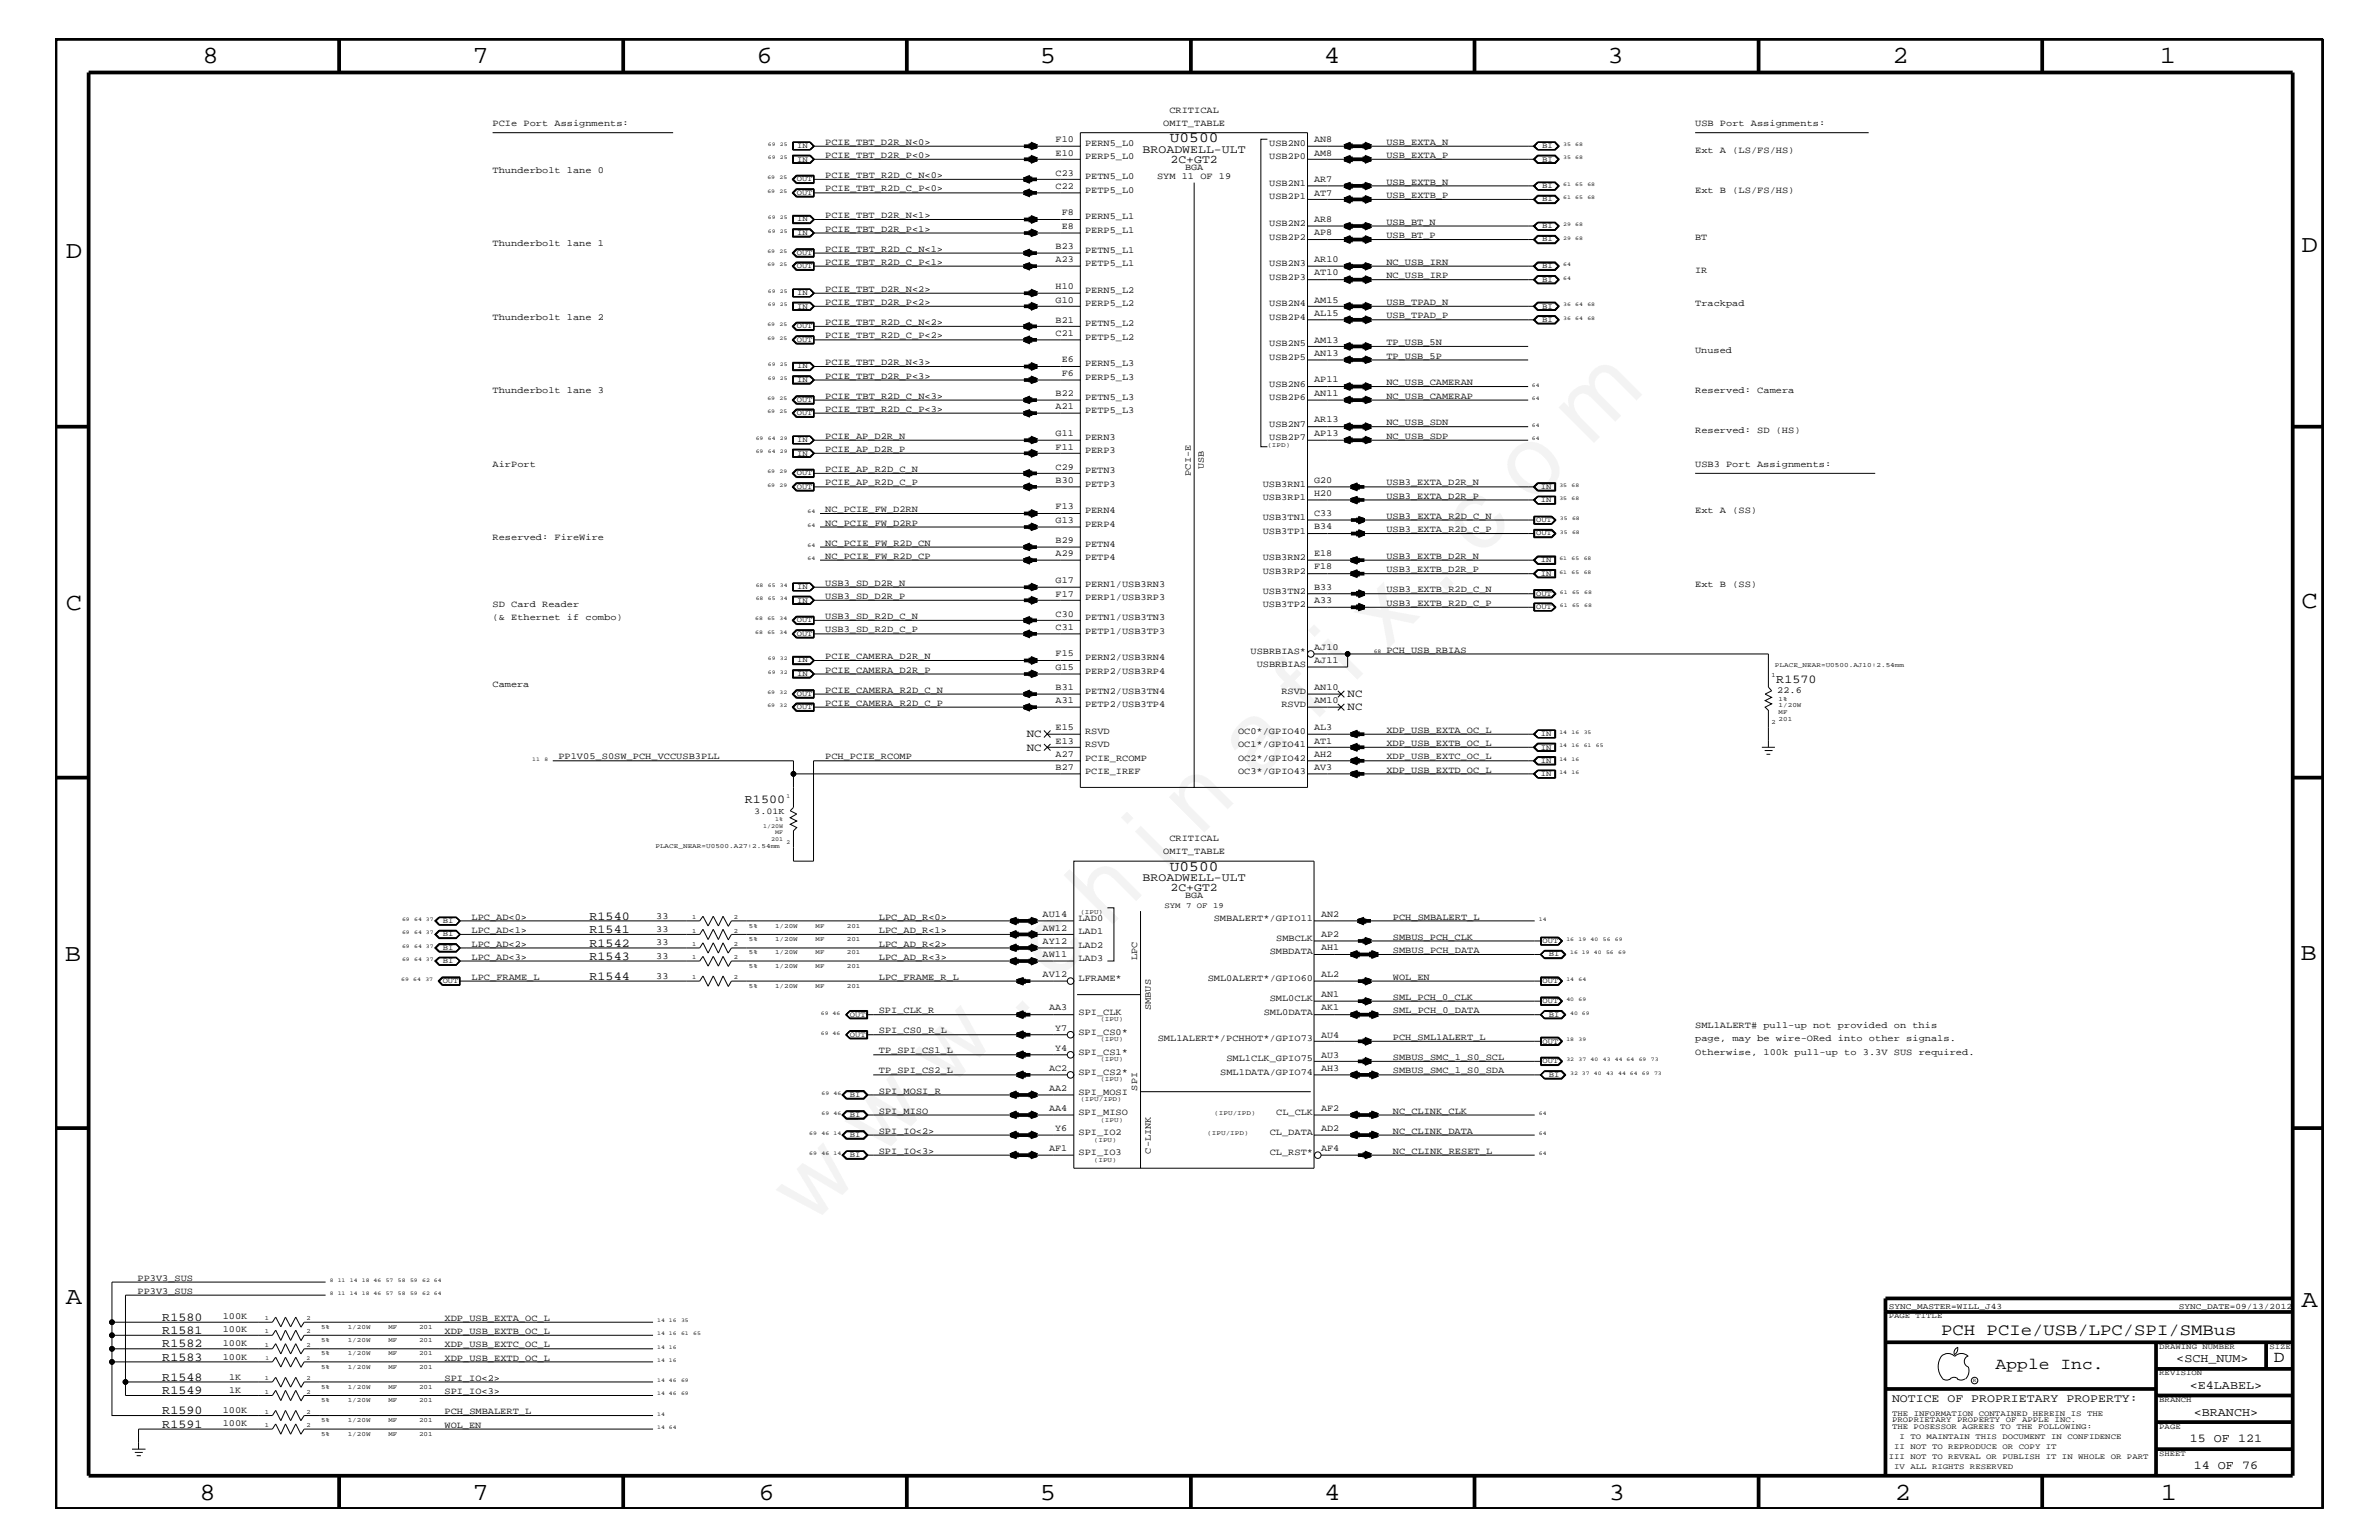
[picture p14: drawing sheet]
<svg xmlns="http://www.w3.org/2000/svg" width="432mm" height="279mm" viewBox="0 0 432 279" stroke-linecap="round" stroke-linejoin="round" font-family="sans-serif">
<defs><g id="words">
<text font-size="17.6" x="147.1" y="222.6" transform="rotate(-45 147.1 222.6)">w w w . c h i n a f i x . c o m</text>
<g font-size="4.5">
<text x="36.7" y="11.5">8</text>
<text x="85.8" y="11.5">7</text>
<text x="137.3" y="11.5">6</text>
<text x="188.7" y="11.5">5</text>
<text x="240.3" y="11.5">4</text>
<text x="291.8" y="11.5">3</text>
<text x="343.5" y="11.5">2</text>
<text x="392" y="11.5">1</text>
<text x="11.9" y="46.8">D</text>
<text x="417.7" y="45.7">D</text>
<text x="11.9" y="110.6">C</text>
<text x="417.7" y="110.3">C</text>
<text x="11.8" y="174.3">B</text>
<text x="417.6" y="174.2">B</text>
<text x="11.9" y="236.7">A</text>
<text x="417.7" y="237.1">A</text>
<text x="36.2" y="272.1">8</text>
<text x="85.8" y="272.1">7</text>
<text x="137.7" y="272.1">6</text>
<text x="188.7" y="272.1">5</text>
<text x="240.4" y="272.1">4</text>
<text x="292" y="272.1">3</text>
<text x="343.9" y="272.1">2</text>
<text x="392.2" y="272.1">1</text>
</g>
<g font-size="3">
<text x="352.3" y="242.3">PCH PCIe/USB/LPC/SPI/SMBus</text>
<text x="362.2" y="248.4">Apple Inc.</text>
<text x="412.7" y="247.1">D</text>
</g>
<g font-size="2.6">
<text x="212.3" y="25.9">U0500</text>
<text x="212.3" y="158">U0500</text>
</g>
<g font-size="2.2">
<text x="322.4" y="124">R1570</text>
<text x="135.2" y="145.7">R1500</text>
<text x="107" y="166.9">R1540</text>
<text x="107" y="171.7">R1542</text>
<text x="107" y="169.3">R1541</text>
<text x="107" y="174.2">R1543</text>
<text x="107" y="177.7">R1544</text>
<text x="29.5" y="239.6">R1580</text>
<text x="29.5" y="242">R1581</text>
<text x="29.5" y="244.5">R1582</text>
<text x="29.5" y="250.6">R1548</text>
<text x="29.5" y="246.9">R1583</text>
<text x="395" y="247.1">&lt;SCH_NUM&gt;</text>
<text x="397.5" y="252">&lt;E4LABEL&gt;</text>
<text x="29.5" y="252.9">R1549</text>
<text x="29.5" y="256.6">R1590</text>
<text x="398.2" y="256.8">&lt;BRANCH&gt;</text>
<text x="29.5" y="259">R1591</text>
<text x="397.5" y="261.6">15 OF 121</text>
<text x="398.2" y="266.6">14 OF 76</text>
</g>
<g font-size="2.1">
<text x="207.4" y="27.7">BROADWELL-ULT</text>
<text x="212.5" y="29.5">2C+GT2</text>
<text x="207.4" y="159.9">BROADWELL-ULT</text>
<text x="212.5" y="161.7">2C+GT2</text>
<text x="343.4" y="254.4">NOTICE OF PROPRIETARY PROPERTY:</text>
</g>
<g font-size="2">
<text x="244.6" y="126.5">NC</text>
<text x="244.6" y="128.9">NC</text>
<text x="186.4" y="133.8">NC</text>
<text x="186.4" y="136.2">NC</text>
</g>
<g font-size="1.7">
<text x="89.4" y="22.9">PCIe Port Assignments:</text>
<text x="211.1" y="22.9">OMIT_TABLE</text>
<text x="212.3" y="20.4">CRITICAL</text>
<text x="307.7" y="22.9">USB Port Assignments:</text>
<text x="149.8" y="26.3">PCIE_TBT_D2R_N&lt;0&gt;</text>
<text x="149.8" y="28.6">PCIE_TBT_D2R_P&lt;0&gt;</text>
<text x="191.6" y="28.2">E10</text>
<text x="191.6" y="25.8">F10</text>
<text x="196.9" y="28.9">PERP5_L0</text>
<text x="196.9" y="26.5">PERN5_L0</text>
<text x="230.4" y="26.5">USB2N0</text>
<text x="230.4" y="28.9">USB2P0</text>
<text x="238.5" y="28.2">AM8</text>
<text x="238.5" y="25.8">AN8</text>
<text x="251.6" y="28.6">USB_EXTA_P</text>
<text x="251.6" y="26.3">USB_EXTA_N</text>
<text x="307.7" y="27.7">Ext A (LS/FS/HS)</text>
<text x="89.4" y="31.4">Thunderbolt lane 0</text>
<text x="149.8" y="32.3">PCIE_TBT_R2D_C_N&lt;0&gt;</text>
<text x="149.8" y="34.7">PCIE_TBT_R2D_C_P&lt;0&gt;</text>
<text x="191.6" y="34.2">C22</text>
<text x="191.6" y="31.9">C23</text>
<text x="196.9" y="35">PETP5_L0</text>
<text x="196.9" y="32.5">PETN5_L0</text>
<text x="210" y="32.5">SYM 11 OF 19</text>
<text x="215.1" y="30.8">BGA</text>
<text x="230.4" y="33.7">USB2N1</text>
<text x="238.5" y="35.5">AT7</text>
<text x="238.5" y="33">AR7</text>
<text x="251.6" y="35.9">USB_EXTB_P</text>
<text x="251.6" y="33.6">USB_EXTB_N</text>
<text x="307.7" y="35">Ext B (LS/FS/HS)</text>
<text x="149.8" y="39.6">PCIE_TBT_D2R_N&lt;1&gt;</text>
<text x="192.7" y="41.5">E8</text>
<text x="192.7" y="39.1">F8</text>
<text x="196.9" y="39.8">PERN5_L1</text>
<text x="230.4" y="36.2">USB2P1</text>
<text x="230.4" y="41">USB2N2</text>
<text x="238.5" y="40.3">AR8</text>
<text x="251.6" y="40.8">USB_BT_N</text>
<text x="89.4" y="44.6">Thunderbolt lane 1</text>
<text x="149.8" y="42">PCIE_TBT_D2R_P&lt;1&gt;</text>
<text x="149.8" y="45.7">PCIE_TBT_R2D_C_N&lt;1&gt;</text>
<text x="191.6" y="47.6">A23</text>
<text x="191.6" y="45.2">B23</text>
<text x="196.9" y="45.9">PETN5_L1</text>
<text x="196.9" y="42.3">PERP5_L1</text>
<text x="230.4" y="43.5">USB2P2</text>
<text x="238.5" y="42.7">AP8</text>
<text x="238.5" y="47.6">AR10</text>
<text x="251.6" y="43.2">USB_BT_P</text>
<text x="307.7" y="43.5">BT</text>
<text x="149.8" y="48">PCIE_TBT_R2D_C_P&lt;1&gt;</text>
<text x="149.8" y="52.9">PCIE_TBT_D2R_N&lt;2&gt;</text>
<text x="191.6" y="52.4">H10</text>
<text x="196.9" y="53.2">PERN5_L2</text>
<text x="196.9" y="48.3">PETP5_L1</text>
<text x="230.4" y="48.3">USB2N3</text>
<text x="230.4" y="50.7">USB2P3</text>
<text x="238.5" y="50">AT10</text>
<text x="251.6" y="50.5">NC_USB_IRP</text>
<text x="251.6" y="48">NC_USB_IRN</text>
<text x="307.7" y="49.6">IR</text>
<text x="89.4" y="58">Thunderbolt lane 2</text>
<text x="149.8" y="55.3">PCIE_TBT_D2R_P&lt;2&gt;</text>
<text x="149.8" y="59">PCIE_TBT_R2D_C_N&lt;2&gt;</text>
<text x="191.6" y="58.5">B21</text>
<text x="191.6" y="54.9">G10</text>
<text x="196.9" y="59.2">PETN5_L2</text>
<text x="196.9" y="55.6">PERP5_L2</text>
<text x="230.4" y="55.6">USB2N4</text>
<text x="230.4" y="58">USB2P4</text>
<text x="238.5" y="57.3">AL15</text>
<text x="238.5" y="54.9">AM15</text>
<text x="251.6" y="57.8">USB_TPAD_P</text>
<text x="251.6" y="55.3">USB_TPAD_N</text>
<text x="307.7" y="55.6">Trackpad</text>
<text x="149.8" y="61.4">PCIE_TBT_R2D_C_P&lt;2&gt;</text>
<text x="191.6" y="60.9">C21</text>
<text x="192.7" y="65.7">E6</text>
<text x="196.9" y="61.7">PETP5_L2</text>
<text x="230.4" y="62.9">USB2N5</text>
<text x="230.4" y="65.3">USB2P5</text>
<text x="238.5" y="64.5">AN13</text>
<text x="238.5" y="62.2">AM13</text>
<text x="251.6" y="65.1">TP_USB_5P</text>
<text x="251.6" y="62.6">TP_USB_5N</text>
<text x="307.7" y="64">Unused</text>
<text x="89.4" y="71.3">Thunderbolt lane 3</text>
<text x="149.8" y="66.2">PCIE_TBT_D2R_N&lt;3&gt;</text>
<text x="149.8" y="68.7">PCIE_TBT_D2R_P&lt;3&gt;</text>
<text x="191.6" y="71.8">B22</text>
<text x="192.7" y="68.2">F6</text>
<text x="196.9" y="68.9">PERP5_L3</text>
<text x="196.9" y="66.5">PERN5_L3</text>
<text x="230.4" y="70.1">USB2N6</text>
<text x="238.5" y="71.8">AN11</text>
<text x="238.5" y="69.4">AP11</text>
<text x="251.6" y="69.9">NC_USB_CAMERAN</text>
<text x="307.7" y="71.3">Reserved: Camera</text>
<text x="149.8" y="72.3">PCIE_TBT_R2D_C_N&lt;3&gt;</text>
<text x="149.8" y="74.7">PCIE_TBT_R2D_C_P&lt;3&gt;</text>
<text x="191.6" y="74.3">A21</text>
<text x="196.9" y="75">PETP5_L3</text>
<text x="196.9" y="72.6">PETN5_L3</text>
<text x="230.4" y="77.4">USB2N7</text>
<text x="230.4" y="72.6">USB2P6</text>
<text x="238.5" y="76.7">AR13</text>
<text x="251.6" y="72.3">NC_USB_CAMERAP</text>
<text x="251.6" y="77.2">NC_USB_SDN</text>
<text x="149.8" y="79.6">PCIE_AP_D2R_N</text>
<text x="149.8" y="82">PCIE_AP_D2R_P</text>
<text x="191.6" y="81.6">F11</text>
<text x="191.6" y="79.1">G11</text>
<text x="196.9" y="82.2">PERP3</text>
<text x="196.9" y="79.9">PERN3</text>
<text x="230.4" y="79.9">USB2P7</text>
<text x="238.5" y="79.1">AP13</text>
<text x="251.6" y="79.6">NC_USB_SDP</text>
<text x="307.7" y="78.6">Reserved: SD (HS)</text>
<text x="89.4" y="84.7">AirPort</text>
<text x="149.8" y="85.6">PCIE_AP_R2D_C_N</text>
<text x="149.8" y="88.1">PCIE_AP_R2D_C_P</text>
<text x="191.6" y="87.6">B30</text>
<text x="191.6" y="85.2">C29</text>
<text x="196.9" y="88.3">PETP3</text>
<text x="196.9" y="85.9">PETN3</text>
<text x="216.2" y="86.3" transform="rotate(-90 216.2 86.3)">PCI-E</text>
<text x="218.5" y="85.2" transform="rotate(-90 218.5 85.2)">USB</text>
<text x="229.2" y="88.3">USB3RN1</text>
<text x="238.5" y="87.6">G20</text>
<text x="251.6" y="88.1">USB3_EXTA_D2R_N</text>
<text x="307.7" y="84.7">USB3 Port Assignments:</text>
<text x="149.8" y="92.9">NC_PCIE_FW_D2RN</text>
<text x="149.8" y="95.4">NC_PCIE_FW_D2RP</text>
<text x="191.6" y="94.9">G13</text>
<text x="191.6" y="92.4">F13</text>
<text x="196.9" y="95.6">PERP4</text>
<text x="196.9" y="93.2">PERN4</text>
<text x="229.2" y="90.7">USB3RP1</text>
<text x="229.2" y="94.3">USB3TN1</text>
<text x="238.5" y="93.7">C33</text>
<text x="238.5" y="90">H20</text>
<text x="251.6" y="94.2">USB3_EXTA_R2D_C_N</text>
<text x="251.6" y="90.5">USB3_EXTA_D2R_P</text>
<text x="307.7" y="93.2">Ext A (SS)</text>
<text x="89.4" y="98">Reserved: FireWire</text>
<text x="149.8" y="99">NC_PCIE_FW_R2D_CN</text>
<text x="149.8" y="101.4">NC_PCIE_FW_R2D_CP</text>
<text x="191.6" y="101">A29</text>
<text x="191.6" y="98.5">B29</text>
<text x="196.9" y="101.6">PETP4</text>
<text x="196.9" y="99.3">PETN4</text>
<text x="229.2" y="101.6">USB3RN2</text>
<text x="229.2" y="96.8">USB3TP1</text>
<text x="238.5" y="96">B34</text>
<text x="238.5" y="101">E18</text>
<text x="251.6" y="96.5">USB3_EXTA_R2D_C_P</text>
<text x="251.6" y="101.4">USB3_EXTB_D2R_N</text>
<text x="149.8" y="106.3">USB3_SD_D2R_N</text>
<text x="191.6" y="105.8">G17</text>
<text x="196.9" y="106.5">PERN1/USB3RN3</text>
<text x="229.2" y="104.1">USB3RP2</text>
<text x="229.2" y="107.7">USB3TN2</text>
<text x="238.5" y="107">B33</text>
<text x="238.5" y="103.3">F18</text>
<text x="251.6" y="107.5">USB3_EXTB_R2D_C_N</text>
<text x="251.6" y="103.8">USB3_EXTB_D2R_P</text>
<text x="307.7" y="106.5">Ext B (SS)</text>
<text x="89.4" y="110.2">SD Card Reader</text>
<text x="89.4" y="112.6">(&amp; Ethernet if combo)</text>
<text x="149.8" y="112.3">USB3_SD_R2D_C_N</text>
<text x="149.8" y="108.7">USB3_SD_D2R_P</text>
<text x="191.6" y="111.9">C30</text>
<text x="191.6" y="108.2">F17</text>
<text x="196.9" y="108.9">PERP1/USB3RP3</text>
<text x="196.9" y="112.6">PETN1/USB3TN3</text>
<text x="229.2" y="110.2">USB3TP2</text>
<text x="238.5" y="109.4">A33</text>
<text x="251.6" y="109.9">USB3_EXTB_R2D_C_P</text>
<text x="149.8" y="114.8">USB3_SD_R2D_C_P</text>
<text x="149.8" y="119.6">PCIE_CAMERA_D2R_N</text>
<text x="191.6" y="114.2">C31</text>
<text x="191.6" y="119.1">F15</text>
<text x="196.9" y="119.8">PERN2/USB3RN4</text>
<text x="196.9" y="115">PETP1/USB3TP3</text>
<text x="227" y="118.6">USBRBIAS*</text>
<text x="238.5" y="117.9">AJ10</text>
<text x="251.6" y="118.4">PCH_USB_RBIAS</text>
<text x="89.4" y="124.7">Camera</text>
<text x="149.8" y="125.7">PCIE_CAMERA_R2D_C_N</text>
<text x="149.8" y="122">PCIE_CAMERA_D2R_P</text>
<text x="191.6" y="125.2">B31</text>
<text x="191.6" y="121.5">G15</text>
<text x="196.9" y="122.3">PERP2/USB3RP4</text>
<text x="196.9" y="125.9">PETN2/USB3TN4</text>
<text x="228.1" y="121">USBRBIAS</text>
<text x="232.6" y="125.9">RSVD</text>
<text x="238.5" y="120.3">AJ11</text>
<text x="238.5" y="125.2">AN10</text>
<text x="322.6" y="125.8">22.6</text>
<text x="149.8" y="128">PCIE_CAMERA_R2D_C_P</text>
<text x="191.6" y="127.6">A31</text>
<text x="196.9" y="128.3">PETP2/USB3TP4</text>
<text x="232.6" y="128.3">RSVD</text>
<text x="238.5" y="127.6">AM10</text>
<text x="101.3" y="137.8">PP1V05_S0SW_PCH_VCCUSB3PLL</text>
<text x="149.8" y="137.8">PCH_PCIE_RCOMP</text>
<text x="191.6" y="137.3">A27</text>
<text x="191.6" y="132.4">E15</text>
<text x="191.6" y="134.9">E13</text>
<text x="196.9" y="135.6">RSVD</text>
<text x="196.9" y="133.2">RSVD</text>
<text x="224.7" y="135.6">OC1*/GPIO41</text>
<text x="224.7" y="133.2">OC0*/GPIO40</text>
<text x="238.5" y="137.3">AH2</text>
<text x="238.5" y="134.9">AT1</text>
<text x="238.5" y="132.4">AL3</text>
<text x="251.6" y="137.8">XDP_USB_EXTC_OC_L</text>
<text x="251.6" y="133">XDP_USB_EXTA_OC_L</text>
<text x="251.6" y="135.3">XDP_USB_EXTB_OC_L</text>
<text x="191.6" y="139.7">B27</text>
<text x="196.9" y="138">PCIE_RCOMP</text>
<text x="196.9" y="140.4">PCIE_IREF</text>
<text x="224.7" y="138">OC2*/GPIO42</text>
<text x="224.7" y="140.4">OC3*/GPIO43</text>
<text x="238.5" y="139.7">AV3</text>
<text x="251.6" y="140.2">XDP_USB_EXTD_OC_L</text>
<text x="211.1" y="155">OMIT_TABLE</text>
<text x="212.3" y="152.6">CRITICAL</text>
<text x="85.6" y="166.9">LPC_AD&lt;0&gt;</text>
<text x="119.1" y="166.7">33</text>
<text x="159.5" y="166.9">LPC_AD_R&lt;0&gt;</text>
<text x="189.2" y="166.4">AU14</text>
<text x="195.7" y="167.1">LAD0</text>
<text x="215.1" y="162.8">BGA</text>
<text x="220.3" y="167.1">SMBALERT*/GPIO11</text>
<text x="239.8" y="166.4">AN2</text>
<text x="252.8" y="166.9">PCH_SMBALERT_L</text>
<text x="85.6" y="169.3">LPC_AD&lt;1&gt;</text>
<text x="85.6" y="171.7">LPC_AD&lt;2&gt;</text>
<text x="119.1" y="173.9">33</text>
<text x="119.1" y="171.5">33</text>
<text x="119.1" y="169">33</text>
<text x="159.5" y="169.3">LPC_AD_R&lt;1&gt;</text>
<text x="159.5" y="171.7">LPC_AD_R&lt;2&gt;</text>
<text x="189.2" y="173.7">AW11</text>
<text x="189.2" y="171.2">AY12</text>
<text x="189.2" y="168.9">AW12</text>
<text x="195.7" y="172">LAD2</text>
<text x="195.7" y="169.5">LAD1</text>
<text x="230.5" y="173.2">SMBDATA</text>
<text x="231.6" y="170.7">SMBCLK</text>
<text x="239.8" y="172.4">AH1</text>
<text x="239.8" y="170">AP2</text>
<text x="252.8" y="172.9">SMBUS_PCH_DATA</text>
<text x="252.8" y="170.5">SMBUS_PCH_CLK</text>
<text x="85.6" y="177.7">LPC_FRAME_L</text>
<text x="85.6" y="174.2">LPC_AD&lt;3&gt;</text>
<text x="119.1" y="177.6">33</text>
<text x="159.5" y="174.2">LPC_AD_R&lt;3&gt;</text>
<text x="159.5" y="177.7">LPC_FRAME_R_L</text>
<text x="189.2" y="177.3">AV12</text>
<text x="195.7" y="178">LFRAME*</text>
<text x="195.7" y="174.4">LAD3</text>
<text x="206.4" y="174.2" transform="rotate(-90 206.4 174.2)">LPC</text>
<text x="219.2" y="178">SML0ALERT*/GPIO60</text>
<text x="239.8" y="177.3">AL2</text>
<text x="252.8" y="177.7">WOL_EN</text>
<text x="159.5" y="183.8">SPI_CLK_R</text>
<text x="190.4" y="183.3">AA3</text>
<text x="195.7" y="184.1">SPI_CLK</text>
<text x="208.9" y="183.2" transform="rotate(-90 208.9 183.2)">SMBUS</text>
<text x="229.4" y="184.1">SML0DATA</text>
<text x="230.5" y="181.6">SML0CLK</text>
<text x="239.8" y="183.3">AK1</text>
<text x="239.8" y="181">AN1</text>
<text x="252.8" y="183.8">SML_PCH_0_DATA</text>
<text x="252.8" y="181.4">SML_PCH_0_CLK</text>
<text x="159.5" y="191.1">TP_SPI_CS1_L</text>
<text x="159.5" y="187.5">SPI_CS0_R_L</text>
<text x="191.5" y="190.6">Y4</text>
<text x="191.5" y="187">Y7</text>
<text x="195.7" y="187.7">SPI_CS0*</text>
<text x="195.7" y="191.4">SPI_CS1*</text>
<text x="210.1" y="188.9">SML1ALERT*/PCHHOT*/GPIO73</text>
<text x="239.8" y="191.9">AU3</text>
<text x="239.8" y="188.2">AU4</text>
<text x="252.8" y="188.7">PCH_SML1ALERT_L</text>
<text x="307.7" y="191.4">Otherwise, 100k pull-up to 3.3V SUS required.</text>
<text x="307.7" y="186.5">SML1ALERT# pull-up not provided on this</text>
<text x="307.7" y="188.9">page, may be wire-ORed into other signals.</text>
<text x="159.5" y="194.8">TP_SPI_CS2_L</text>
<text x="190.4" y="197.9">AA2</text>
<text x="190.4" y="194.3">AC2</text>
<text x="195.7" y="195">SPI_CS2*</text>
<text x="206.4" y="197.9" transform="rotate(-90 206.4 197.9)">SPI</text>
<text x="221.5" y="195">SML1DATA/GPIO74</text>
<text x="222.6" y="192.6">SML1CLK_GPIO75</text>
<text x="239.8" y="194.3">AH3</text>
<text x="252.8" y="194.8">SMBUS_SMC_1_S0_SDA</text>
<text x="252.8" y="192.3">SMBUS_SMC_1_S0_SCL</text>
<text x="159.5" y="198.4">SPI_MOSI_R</text>
<text x="159.5" y="202">SPI_MISO</text>
<text x="190.4" y="201.5">AA4</text>
<text x="195.7" y="202.3">SPI_MISO</text>
<text x="195.7" y="198.7">SPI_MOSI</text>
<text x="231.6" y="202.3">CL_CLK</text>
<text x="239.8" y="201.5">AF2</text>
<text x="252.8" y="202">NC_CLINK_CLK</text>
<text x="159.5" y="205.7">SPI_IO&lt;2&gt;</text>
<text x="159.5" y="209.3">SPI_IO&lt;3&gt;</text>
<text x="190.4" y="208.8">AF1</text>
<text x="191.5" y="205.2">Y6</text>
<text x="195.7" y="209.6">SPI_IO3</text>
<text x="195.7" y="205.9">SPI_IO2</text>
<text x="208.9" y="209.3" transform="rotate(-90 208.9 209.3)">C-LINK</text>
<text x="230.5" y="205.9">CL_DATA</text>
<text x="230.5" y="209.6">CL_RST*</text>
<text x="239.8" y="208.8">AF4</text>
<text x="239.8" y="205.2">AD2</text>
<text x="252.8" y="209.3">NC_CLINK_RESET_L</text>
<text x="252.8" y="205.7">NC_CLINK_DATA</text>
<text x="25" y="232.4">PP3V3_SUS</text>
<text x="25" y="234.7">PP3V3_SUS</text>
<text x="40.4" y="239.4">100K</text>
<text x="80.7" y="239.6">XDP_USB_EXTA_OC_L</text>
<text x="40.4" y="241.8">100K</text>
<text x="40.4" y="244.2">100K</text>
<text x="80.7" y="242">XDP_USB_EXTB_OC_L</text>
<text x="80.7" y="244.5">XDP_USB_EXTC_OC_L</text>
<text x="40.4" y="246.7">100K</text>
<text x="41.6" y="250.3">1K</text>
<text x="80.7" y="250.6">SPI_IO&lt;2&gt;</text>
<text x="80.7" y="246.9">XDP_USB_EXTD_OC_L</text>
<text x="40.4" y="256.3">100K</text>
<text x="41.6" y="252.7">1K</text>
<text x="80.7" y="252.9">SPI_IO&lt;3&gt;</text>
<text x="80.7" y="256.6">PCH_SMBALERT_L</text>
<text x="40.4" y="258.8">100K</text>
<text x="80.7" y="259">WOL_EN</text>
</g>
<text font-size="1.6" x="136.9" y="147.6">3.01K</text>
<g font-size="1.5">
<text x="342.8" y="237.4">SYNC_MASTER=WILL_J43</text>
<text x="395.5" y="237.4">SYNC_DATE=09/13/2012</text>
</g>
<g font-size="1.4">
<text x="144.7" y="26.9">IN</text>
<text x="144.7" y="29.3">IN</text>
<text x="279.9" y="29.3">BI</text>
<text x="279.9" y="26.9">BI</text>
<text x="144.6" y="32.9">OUT</text>
<text x="144.6" y="35.3">OUT</text>
<text x="279.9" y="34.1">BI</text>
<text x="144.7" y="40.2">IN</text>
<text x="279.9" y="41.4">BI</text>
<text x="279.9" y="36.5">BI</text>
<text x="144.6" y="46.3">OUT</text>
<text x="144.7" y="42.6">IN</text>
<text x="279.9" y="43.8">BI</text>
<text x="144.6" y="48.7">OUT</text>
<text x="144.7" y="53.5">IN</text>
<text x="279.9" y="51.1">BI</text>
<text x="279.9" y="48.7">BI</text>
<text x="144.6" y="59.5">OUT</text>
<text x="144.7" y="56">IN</text>
<text x="279.9" y="58.4">BI</text>
<text x="279.9" y="56">BI</text>
<text x="144.6" y="62">OUT</text>
<text x="144.7" y="66.8">IN</text>
<text x="144.7" y="69.3">IN</text>
<text x="144.6" y="72.9">OUT</text>
<text x="144.6" y="75.4">OUT</text>
<text x="144.7" y="82.7">IN</text>
<text x="144.7" y="80.2">IN</text>
<text x="144.6" y="88.7">OUT</text>
<text x="144.6" y="86.2">OUT</text>
<text x="279.7" y="88.7">IN</text>
<text x="278.8" y="94.8">OUT</text>
<text x="279.7" y="91.1">IN</text>
<text x="278.8" y="97.1">OUT</text>
<text x="144.7" y="106.9">IN</text>
<text x="279.7" y="104.4">IN</text>
<text x="279.7" y="102.1">IN</text>
<text x="144.6" y="112.9">OUT</text>
<text x="144.7" y="109.3">IN</text>
<text x="278.8" y="110.5">OUT</text>
<text x="278.8" y="108.1">OUT</text>
<text x="144.6" y="115.3">OUT</text>
<text x="144.7" y="122.6">IN</text>
<text x="144.7" y="120.2">IN</text>
<text x="144.6" y="128.7">OUT</text>
<text x="144.6" y="126.3">OUT</text>
<text x="279.7" y="133.5">IN</text>
<text x="279.7" y="136">IN</text>
<text x="279.7" y="138.4">IN</text>
<text x="279.7" y="140.8">IN</text>
<text x="80.3" y="167.5">BI</text>
<text x="211.4" y="164.7">SYM 7 OF 19</text>
<text x="80.3" y="172.3">BI</text>
<text x="80.3" y="169.9">BI</text>
<text x="280" y="171.1">OUT</text>
<text x="281.1" y="173.5">BI</text>
<text x="80.3" y="178.4">OUT</text>
<text x="80.3" y="174.8">BI</text>
<text x="280" y="178.4">OUT</text>
<text x="154.3" y="184.4">OUT</text>
<text x="280" y="182.1">OUT</text>
<text x="281.1" y="184.4">BI</text>
<text x="154.3" y="188.1">OUT</text>
<text x="280" y="189.3">OUT</text>
<text x="280" y="192.9">OUT</text>
<text x="281.1" y="195.4">BI</text>
<text x="154.3" y="199">BI</text>
<text x="154.3" y="202.6">BI</text>
<text x="154.3" y="206.3">BI</text>
<text x="154.3" y="209.9">BI</text>
<text x="342.8" y="239.2">PAGE TITLE</text>
<text x="391.9" y="244.7">DRAWING NUMBER</text>
<text x="411.9" y="244.7">SIZE</text>
<text x="391.9" y="249.5">REVISION</text>
<text x="343.4" y="256.8">THE INFORMATION CONTAINED HEREIN IS THE</text>
<text x="391.9" y="254.4">BRANCH</text>
<text x="343.4" y="258">PROPRIETARY PROPERTY OF APPLE INC.</text>
<text x="343.4" y="259.3">THE POSESSOR AGREES TO THE FOLLOWING:</text>
<text x="343.8" y="262.9">II NOT TO REPRODUCE OR COPY IT</text>
<text x="344.8" y="261.1">I TO MAINTAIN THIS DOCUMENT IN CONFIDENCE</text>
<text x="391.9" y="259.3">PAGE</text>
<text x="342.8" y="264.7">III NOT TO REVEAL OR PUBLISH IT IN WHOLE OR PART</text>
<text x="343.8" y="266.6">IV ALL RIGHTS RESERVED</text>
<text x="391.9" y="264.1">SHEET</text>
</g>
<g font-size="1.2">
<text x="230" y="81.1">(IPD)</text>
<text x="321.6" y="122.9">1</text>
<text x="322.2" y="121">PLACE_NEAR=U0500.AJ10:2.54mm</text>
<text x="321.6" y="131.3">2</text>
<text x="322.8" y="129.6">MF</text>
<text x="322.8" y="128.3">1/20W</text>
<text x="322.8" y="127.1">1%</text>
<text x="322.8" y="130.8">201</text>
<text x="119" y="153.8">PLACE_NEAR=U0500.A27:2.54mm</text>
<text x="125.6" y="166.7">1</text>
<text x="133.2" y="166.7">2</text>
<text x="196.1" y="165.9">(IPU)</text>
<text x="125.6" y="171.6">1</text>
<text x="125.6" y="169.2">1</text>
<text x="133.2" y="171.6">2</text>
<text x="133.2" y="169.2">2</text>
<text x="135.9" y="173.2">5%</text>
<text x="135.9" y="168.3">5%</text>
<text x="135.9" y="170.7">5%</text>
<text x="140.7" y="173.2">1/20W</text>
<text x="140.7" y="168.3">1/20W</text>
<text x="140.7" y="170.7">1/20W</text>
<text x="148" y="168.3">MF</text>
<text x="148" y="170.7">MF</text>
<text x="148" y="173.2">MF</text>
<text x="153.7" y="173.2">201</text>
<text x="153.7" y="168.3">201</text>
<text x="153.7" y="170.7">201</text>
<text x="125.6" y="174">1</text>
<text x="125.6" y="177.7">1</text>
<text x="133.2" y="174">2</text>
<text x="133.2" y="177.7">2</text>
<text x="135.9" y="175.6">5%</text>
<text x="135.9" y="179.3">5%</text>
<text x="140.7" y="175.6">1/20W</text>
<text x="140.7" y="179.3">1/20W</text>
<text x="148" y="175.6">MF</text>
<text x="148" y="179.3">MF</text>
<text x="153.7" y="175.6">201</text>
<text x="153.7" y="179.3">201</text>
<text x="199.7" y="185.3">(IPU)</text>
<text x="199.7" y="188.9">(IPU)</text>
<text x="199.7" y="192.6">(IPU)</text>
<text x="199.7" y="196.2">(IPU)</text>
<text x="196.1" y="199.8">(IPU/IPD)</text>
<text x="199.7" y="203.5">(IPU)</text>
<text x="220.4" y="202.3">(IPU/IPD)</text>
<text x="198.5" y="207.1">(IPU)</text>
<text x="219.1" y="205.9">(IPU/IPD)</text>
<text x="198.5" y="210.8">(IPU)</text>
<text x="48.1" y="239.5">1</text>
<text x="55.6" y="239.5">2</text>
<text x="48.1" y="241.9">1</text>
<text x="48.1" y="244.4">1</text>
<text x="55.6" y="241.9">2</text>
<text x="55.6" y="244.4">2</text>
<text x="58.3" y="241.1">5%</text>
<text x="58.3" y="243.5">5%</text>
<text x="58.3" y="245.9">5%</text>
<text x="63.1" y="241.1">1/20W</text>
<text x="63.1" y="243.5">1/20W</text>
<text x="63.1" y="245.9">1/20W</text>
<text x="70.5" y="241.1">MF</text>
<text x="70.5" y="243.5">MF</text>
<text x="70.5" y="245.9">MF</text>
<text x="76.1" y="241.1">201</text>
<text x="76.1" y="243.5">201</text>
<text x="76.1" y="245.9">201</text>
<text x="48.1" y="250.4">1</text>
<text x="55.6" y="250.4">2</text>
<text x="58.3" y="252">5%</text>
<text x="58.3" y="248.4">5%</text>
<text x="63.1" y="252">1/20W</text>
<text x="63.1" y="248.4">1/20W</text>
<text x="70.5" y="252">MF</text>
<text x="70.5" y="248.4">MF</text>
<text x="76.1" y="252">201</text>
<text x="76.1" y="248.4">201</text>
<text x="48.1" y="252.8">1</text>
<text x="48.1" y="256.5">1</text>
<text x="55.6" y="252.8">2</text>
<text x="55.6" y="256.5">2</text>
<text x="58.3" y="254.4">5%</text>
<text x="63.1" y="254.4">1/20W</text>
<text x="70.5" y="254.4">MF</text>
<text x="76.1" y="254.4">201</text>
<text x="48.1" y="258.9">1</text>
<text x="55.6" y="258.9">2</text>
<text x="58.3" y="260.5">5%</text>
<text x="58.3" y="258">5%</text>
<text x="63.1" y="260.5">1/20W</text>
<text x="63.1" y="258">1/20W</text>
<text x="70.5" y="258">MF</text>
<text x="70.5" y="260.5">MF</text>
<text x="76.1" y="260.5">201</text>
<text x="76.1" y="258">201</text>
</g>
<g font-size="1.1">
<text x="140.7" y="149">1%</text>
<text x="142.7" y="144.7">1</text>
<text x="138.5" y="150.1">1/20W</text>
<text x="140" y="152.6">201</text>
<text x="140.7" y="151.3">MF</text>
<text x="142.7" y="153.2">2</text>
<text x="48.2" y="246.7">1</text>
<text x="55.6" y="246.7">2</text>
</g>
<g font-size="1">
<text x="139.4" y="26.5">69</text>
<text x="139.4" y="28.9">69</text>
<text x="141.6" y="26.5">25</text>
<text x="141.6" y="28.9">25</text>
<text x="283.7" y="28.9">35</text>
<text x="283.7" y="26.5">35</text>
<text x="285.9" y="28.9">68</text>
<text x="285.9" y="26.5">68</text>
<text x="139.3" y="35">69</text>
<text x="139.3" y="32.5">69</text>
<text x="141.5" y="35">25</text>
<text x="141.5" y="32.5">25</text>
<text x="283.7" y="33.7">61</text>
<text x="285.9" y="33.7">65</text>
<text x="288.1" y="33.7">68</text>
<text x="139.4" y="39.8">69</text>
<text x="141.6" y="39.8">25</text>
<text x="283.7" y="41">29</text>
<text x="283.7" y="36.2">61</text>
<text x="285.9" y="41">68</text>
<text x="285.9" y="36.2">65</text>
<text x="288.1" y="36.2">68</text>
<text x="139.3" y="45.9">69</text>
<text x="139.4" y="42.3">69</text>
<text x="141.5" y="45.9">25</text>
<text x="141.6" y="42.3">25</text>
<text x="283.7" y="43.5">29</text>
<text x="285.9" y="43.5">68</text>
<text x="139.3" y="48.3">69</text>
<text x="139.4" y="53.2">69</text>
<text x="141.5" y="48.3">25</text>
<text x="141.6" y="53.2">25</text>
<text x="283.7" y="48.3">64</text>
<text x="283.7" y="50.7">64</text>
<text x="139.3" y="59.2">69</text>
<text x="139.4" y="55.6">69</text>
<text x="141.5" y="59.2">25</text>
<text x="141.6" y="55.6">25</text>
<text x="283.7" y="58">36</text>
<text x="283.7" y="55.6">36</text>
<text x="285.9" y="58">64</text>
<text x="285.9" y="55.6">64</text>
<text x="288.1" y="58">68</text>
<text x="288.1" y="55.6">68</text>
<text x="139.3" y="61.7">69</text>
<text x="141.5" y="61.7">25</text>
<text x="139.4" y="66.5">69</text>
<text x="139.4" y="68.9">69</text>
<text x="141.6" y="66.5">25</text>
<text x="141.6" y="68.9">25</text>
<text x="278" y="70.1">64</text>
<text x="139.3" y="72.6">69</text>
<text x="139.3" y="75">69</text>
<text x="141.5" y="72.6">25</text>
<text x="141.5" y="75">25</text>
<text x="278" y="72.6">64</text>
<text x="278" y="77.4">64</text>
<text x="137.2" y="79.9">69</text>
<text x="137.2" y="82.2">69</text>
<text x="139.4" y="79.9">64</text>
<text x="139.4" y="82.2">64</text>
<text x="141.6" y="79.9">29</text>
<text x="141.6" y="82.2">29</text>
<text x="278" y="79.9">64</text>
<text x="139.3" y="88.3">69</text>
<text x="139.3" y="85.9">69</text>
<text x="141.5" y="88.3">29</text>
<text x="141.5" y="85.9">29</text>
<text x="283" y="88.3">35</text>
<text x="285.2" y="88.3">68</text>
<text x="146.6" y="93.2">64</text>
<text x="146.6" y="95.6">64</text>
<text x="283" y="90.7">35</text>
<text x="283.1" y="94.3">35</text>
<text x="285.2" y="90.7">68</text>
<text x="285.3" y="94.3">68</text>
<text x="146.6" y="99.3">64</text>
<text x="146.6" y="101.6">64</text>
<text x="283" y="101.6">61</text>
<text x="283.1" y="96.8">35</text>
<text x="285.2" y="101.6">65</text>
<text x="285.3" y="96.8">68</text>
<text x="287.4" y="101.6">68</text>
<text x="137.2" y="106.5">68</text>
<text x="139.4" y="106.5">65</text>
<text x="141.6" y="106.5">34</text>
<text x="283" y="104.1">61</text>
<text x="283.1" y="107.7">61</text>
<text x="285.2" y="104.1">65</text>
<text x="285.3" y="107.7">65</text>
<text x="287.4" y="104.1">68</text>
<text x="287.5" y="107.7">68</text>
<text x="137.1" y="112.6">68</text>
<text x="137.2" y="108.9">68</text>
<text x="139.3" y="112.6">65</text>
<text x="139.4" y="108.9">65</text>
<text x="141.5" y="112.6">34</text>
<text x="141.6" y="108.9">34</text>
<text x="283.1" y="110.2">61</text>
<text x="285.3" y="110.2">65</text>
<text x="287.5" y="110.2">68</text>
<text x="137.1" y="115">68</text>
<text x="139.3" y="115">65</text>
<text x="139.4" y="119.8">69</text>
<text x="141.5" y="115">34</text>
<text x="141.6" y="119.8">32</text>
<text x="249.3" y="118.4">68</text>
<text x="139.3" y="125.9">69</text>
<text x="139.4" y="122.3">69</text>
<text x="141.5" y="125.9">32</text>
<text x="141.6" y="122.3">32</text>
<text x="139.3" y="128.3">69</text>
<text x="141.5" y="128.3">32</text>
<text x="283" y="133.2">14</text>
<text x="283" y="135.6">14</text>
<text x="285.2" y="133.2">16</text>
<text x="285.2" y="135.6">16</text>
<text x="287.4" y="133.2">35</text>
<text x="287.4" y="135.6">61</text>
<text x="289.6" y="135.6">65</text>
<text x="96.6" y="138">11</text>
<text x="98.8" y="138">8</text>
<text x="283" y="138">14</text>
<text x="283" y="140.4">14</text>
<text x="285.2" y="138">16</text>
<text x="285.2" y="140.4">16</text>
<text x="73" y="167.1">69</text>
<text x="75.2" y="167.1">64 37</text>
<text x="279.3" y="167.1">14</text>
<text x="73" y="169.5">69</text>
<text x="73" y="172">69</text>
<text x="75.2" y="169.5">64 37</text>
<text x="75.2" y="172">64 37</text>
<text x="284.3" y="170.7">16</text>
<text x="285" y="173.2">16 19</text>
<text x="286.5" y="170.7">19</text>
<text x="288.7" y="170.7">40</text>
<text x="289.3" y="173.2">40</text>
<text x="290.9" y="170.7">56</text>
<text x="291.5" y="173.2">56</text>
<text x="293.1" y="170.7">69</text>
<text x="293.7" y="173.2">69</text>
<text x="72.8" y="178">69</text>
<text x="73" y="174.4">69</text>
<text x="75" y="178">64</text>
<text x="75.2" y="174.4">64 37</text>
<text x="77.2" y="178">37</text>
<text x="284.3" y="178">14</text>
<text x="286.5" y="178">64</text>
<text x="149" y="184.1">69 46</text>
<text x="284.3" y="181.6">40</text>
<text x="285" y="184.1">40 69</text>
<text x="286.5" y="181.6">69</text>
<text x="149" y="187.7">69 46</text>
<text x="284.3" y="188.9">18</text>
<text x="286.5" y="188.9">39</text>
<text x="284.3" y="192.6">32</text>
<text x="285" y="195">32 37</text>
<text x="286.5" y="192.6">37</text>
<text x="288.7" y="192.6">40</text>
<text x="289.3" y="195">40</text>
<text x="290.9" y="192.6">43</text>
<text x="291.5" y="195">43</text>
<text x="293.1" y="192.6">44 64</text>
<text x="293.7" y="195">44 64</text>
<text x="297.4" y="192.6">69</text>
<text x="298" y="195">69</text>
<text x="299.6" y="192.6">73</text>
<text x="300.2" y="195">73</text>
<text x="149.1" y="198.7">69</text>
<text x="149.1" y="202.3">69</text>
<text x="151.3" y="198.7">46</text>
<text x="151.3" y="202.3">46</text>
<text x="279.3" y="202.3">64</text>
<text x="146.9" y="209.6">69</text>
<text x="146.9" y="205.9">69</text>
<text x="149.1" y="209.6">46</text>
<text x="149.1" y="205.9">46</text>
<text x="151.3" y="209.6">14</text>
<text x="151.3" y="205.9">14</text>
<text x="279.3" y="209.6">64</text>
<text x="279.3" y="205.9">64</text>
<text x="59.9" y="232.6">8</text>
<text x="61.3" y="232.6">11</text>
<text x="63.5" y="232.6">14</text>
<text x="65.7" y="232.6">18 46</text>
<text x="70" y="232.6">57</text>
<text x="72.2" y="232.6">58</text>
<text x="74.4" y="232.6">59</text>
<text x="76.6" y="232.6">62 64</text>
<text x="59.9" y="235">8</text>
<text x="61.3" y="235">11</text>
<text x="63.5" y="235">14</text>
<text x="65.7" y="235">18 46</text>
<text x="70" y="235">57</text>
<text x="72.2" y="235">58</text>
<text x="74.4" y="235">59</text>
<text x="76.6" y="235">62 64</text>
<text x="119.3" y="239.9">14 16</text>
<text x="123.6" y="239.9">35</text>
<text x="119.3" y="242.3">14 16</text>
<text x="119.3" y="244.7">14 16</text>
<text x="123.6" y="242.3">61</text>
<text x="125.8" y="242.3">65</text>
<text x="119.3" y="250.7">14 46</text>
<text x="119.3" y="247.1">14 16</text>
<text x="123.6" y="250.7">69</text>
<text x="358.1" y="250.7">R</text>
<text x="119.3" y="253.2">14 46</text>
<text x="119.3" y="256.8">14</text>
<text x="123.6" y="253.2">69</text>
<text x="119.3" y="259.3">14 64</text>
</g>
</g></defs>
<g fill="none" stroke="#000" stroke-width=".18">
<path d="M89.4 24.1h32.8M143.8 28.1h3.3l.7 .8-.7 .8h-3.3zM143.8 39.1h3.3l.7 .7-.7 .8h-3.3zM143.9 25.8v1.4M143.9 25.9h3.2l.6 .6M144 25.9v1.2M144 28.3h3l.7 .6-.7 .6h-3zM144 39.2h3l.7 .6-.7 .6h-3zM144.5 31.8h3.2v1.5h-3.2l-.7-.8zM144.5 34.2h3.2v1.6h-3.2l-.7-.8zM144.6 31.9l-.7 .6 .7 .7M144.6 34.3l-.7 .7 .7 .7"/>
<path d="M147 25.9l.7 .6M147.1 25.8h-3.3v1.4h3.3M147.1 28.2h-3.2v1.5M147.1 39.1h-3.2v1.4h3.2M147.1 25.8l.7 .7-.7 .7M147.1 25.8l.6 .7-.6 .7M147.1 28.2l.6 .7-.6 .8M147.1 28.2l.6 .7M147.1 39.1l.6 .7-.6 .7M147.1 39.1l.6 .7M147.7 31.9h-3.1l-.6 .6 .6 .6h3.1M147.7 34.4h-3.1l-.6 .6 .6 .6h3.1"/>
<path d="M147.7 31.9v1.3M147.7 34.3v1.4M147.7 39.8h48.4M147.7 35h48.4M147.7 32.5h48.4M147.7 28.9h48.4M147.7 26.5h48.4M147.7 26.5l-.7 .6M147.7 26.5l-.6 .6h-3.2M147.7 28.9l-.6 .7h-3.2M147.7 39.8l-.6 .7M147.7 31.9h-3.2l-.7 .6 .7 .7h3.2"/>
<path d="M147.7 34.3h-3.2l-.7 .7 .7 .7h3.2M196.1 24.1h41.2v118.8h-41.2zM216.7 33.1v109.8M230 25.3h-1.1v55.8h1.1M237.3 28.9h41.3M237.3 26.5h41.3M237.3 33.7h41.3M237.3 36.2h41.3M278.3 36.2l.8-.8h3.2l.7 .8-.7 .7h-3.2zM278.3 33.7l.8-.7h3.2l.7 .7-.7 .8h-3.2zM278.3 28.9l.8-.8h3.2l.7 .8-.7 .8h-3.2zM278.3 26.5l.8-.7h3.2l.7 .7-.7 .7h-3.2z"/>
<path d="M278.4 33.7l.7-.7h3.2l.7 .7-.7 .8h-3.2zM278.4 28.9l.7-.7h3.2l.7 .7-.7 .8h-3.2zM279.1 35.6h3.1l.6 .6-.6 .6h-3.1l-.5-.6zM279.1 35.5h3.1l.7 .7-.7 .7h-3.1M279.1 35.5h3.2l.7 .7-.7 .7h-3.2M279.1 35.5l-.7 .7 .7 .7M279.1 35.5l-.6 .7 .6 .7M279.1 33.1h3.1l.6 .6-.6 .7h-3.1M279.1 33.1h3.1l.7 .6-.7 .7h-3.1M279.1 33.1l-.6 .6 .6 .7M279.1 33.1l-.5 .6 .5 .7M279.1 28.3h3.1l.6 .6-.6 .6h-3.1l-.5-.6z"/>
<path d="M279.1 28.2h3.1l.7 .7-.7 .7h-3.1l-.6-.7zM279.1 25.9h3.1l.6 .6-.6 .6h-3.1M279.1 25.9h3.1l.7 .6-.7 .6h-3.1M279.1 25.8h3.2l.7 .7-.7 .7h-3.2l-.7-.7zM279.1 25.9l-.6 .6 .6 .6M279.1 25.9l-.5 .6 .5 .6M307.7 24.1h31.5M143.8 48.3l.7-.8h3.2v1.6h-3.2zM143.8 59.2l.7-.8h3.2v1.6M143.8 41.5h3.3l.7 .8-.7 .7h-3.3zM143.8 54.8h3.3l.7 .8-.7 .7h-3.3zM143.9 48.3l.7-.6h3.1v1.3h-3.1z"/>
<path d="M143.9 41.5v1.5h3.2l.6-.7-.6-.8M143.9 52.4v1.5M143.9 52.5h3.2l.6 .7M143.9 41.6h3.2l.6 .7M144 52.5v1.3M144 55h3l.7 .6-.7 .6h-3zM144.5 45.2h3.2v1.5h-3.2l-.7-.8zM144.5 45.2l-.7 .7 .7 .7h3.2M144.6 47.7l-.6 .6 .6 .6h3.1M144.6 45.2h3.1v1.3h-3.1l-.7-.6zM144.6 58.5l-.7 .7M147 52.5l.7 .7"/>
<path d="M147.1 52.4h-3.3v1.5h3.3M147.1 52.4l.7 .8-.7 .7M147.1 52.4l.6 .8-.6 .7M147.1 54.9h-3.2v1.4M147.1 54.9l.6 .7-.6 .7M147.1 54.9l.6 .7M147.7 45.3h-3.1l-.6 .6 .6 .6M147.7 58.6h-3.1l-.6 .6 .6 .6M147.7 58.5v1.4M147.7 45.9h48.4M147.7 48.3h48.4M147.7 55.6h48.4"/>
<path d="M147.7 53.2h48.4M147.7 42.3h48.4M147.7 53.2l-.7 .6M147.7 53.2l-.6 .6h-3.2M147.7 42.3l-.7-.6h-3v1.2M147.7 55.6l-.6 .6h-3.2M147.7 42.3l-.7 .6M147.7 42.3l-.6 .6h-3.2M147.7 47.6h-3.2l-.7 .7 .7 .8M147.7 58.5h-3.2l-.7 .7M148.8 59.2h43.6M237.3 48.3h41.3"/>
<path d="M237.3 55.6h41.3M237.3 41h41.3M237.3 43.5h41.3M237.3 50.7h41.3M237.3 58h41.3M278.3 58l.8-.7h3.2l.7 .7-.7 .8h-3.2zM278.3 55.6l.8-.8h3.2l.7 .8-.7 .7h-3.2zM278.3 50.7l.8-.7h3.2l.7 .7-.7 .8h-3.2zM278.3 48.3l.8-.8h3.2l.7 .8-.7 .8h-3.2zM278.3 43.5l.8-.8h3.2l.7 .8-.7 .7h-3.2zM278.3 41l.8-.7h3.2l.7 .7-.7 .8h-3.2zM278.4 55.6l.7-.7h3.2l.7 .7-.7 .7h-3.2z"/>
<path d="M278.4 48.3l.7-.7h3.2l.7 .7-.7 .8h-3.2zM278.4 41l.7-.7h3.2l.7 .7-.7 .8h-3.2zM278.5 48.3l.6-.6h3.1l.7 .6-.7 .7h-3.1zM279.1 57.4h3.1l.6 .6-.6 .6h-3.1l-.5-.6zM279.1 57.3h3.1l.7 .7-.7 .7h-3.1M279.1 57.3h3.2l.7 .7-.7 .7h-3.2M279.1 57.3l-.7 .7 .7 .7M279.1 57.3l-.6 .7 .6 .7M279.1 55h3.1l.6 .6-.6 .6h-3.1l-.5-.6zM279.1 54.9h3.1l.7 .7-.7 .6h-3.1l-.6-.6zM279.1 50.2h3.1l.6 .5-.6 .6h-3.1l-.5-.6zM279.1 50.1h3.1l.7 .6-.7 .7h-3.1"/>
<path d="M279.1 50.1h3.2l.7 .6-.7 .7h-3.2M279.1 50.1l-.7 .6 .7 .7M279.1 50.1l-.6 .6 .6 .7M279.1 47.7h3.1l.6 .6-.6 .6h-3.1l-.5-.6zM279.1 42.9h3.1l.6 .6-.6 .6h-3.1l-.5-.6zM279.1 42.8h3.1l.7 .7-.7 .6h-3.1M279.1 42.8h3.2l.7 .7-.7 .6h-3.2M279.1 42.8l-.7 .7 .7 .6M279.1 42.8l-.6 .7 .6 .6M279.1 40.4h3.1l.6 .6-.6 .7h-3.1M279.1 40.4h3.1l.7 .6-.7 .7h-3.1M279.1 40.4l-.6 .6 .6 .7"/>
<path d="M279.1 40.4l-.5 .6 .5 .7M148.8 79.9h43.6M148.8 75h43.6M148.8 72.6h43.6M148.8 61.7h43.6M148.8 68.9h43.6M148.8 66.5h43.6M241 79.9h36.4M241 72.6h36.4M241 77.4h36.4M241 62.9h36.4M241 65.3h36.4"/>
<path d="M241 70.1h36.4M148.8 99.3h43.6M148.8 95.6h43.6M148.8 93.2h43.6M148.8 88.3h43.6M148.8 85.9h43.6M148.8 82.2h43.6M241 88.3h36.4M241 90.7h36.4M241 94.3h36.4M241 96.8h36.4M307.7 85.9h32.7"/>
<path d="M148.8 101.6h43.6M148.8 106.5h43.6M148.8 119.8h43.6M148.8 108.9h43.6M148.8 112.6h43.6M148.8 115h43.6M241 101.6h36.4M241 104.1h36.4M241 107.7h36.4M241 110.2h36.4M244.6 118.6h76.4v6.1l.6 .6-1.2 .6 1.2 .6-1.2 .6 1.2 .6-1.2 .6 .6 .6v6.7M100.3 138h43.7"/>
<path d="M147.7 138h44.7M148.8 122.3h43.6M148.8 125.9h43.6M148.8 128.3h43.6M241 135.6h36.4M241 138h36.4M241 133.2h36.4M319.8 135.6h2.4M320.3 136.2h1.4M320.6 136.8h.7M192.4 140.4h-48.4v2.5M194.9 156.2h43.6v55.7h-43.6z"/>
<path d="M241 140.4h36.4M78.9 172l.8-.8h3.1l.8 .8-.8 .7h-3.1zM79.1 172l.7-.7h3l.7 .7-.7 .7h-3zM79.7 171.2h3.1l.7 .8M79.7 171.2l-.7 .8 .7 .7h3.1l.7-.7M79.7 173.7h3.1l.7 .7M79.7 173.7h3.1l.8 .7-.8 .7h-3.1M79.7 173.7l-.8 .7 .8 .7M79.7 173.7l-.7 .7 .7 .7M79.7 168.9h3.1l.7 .6-.7 .7h-3.1l-.7-.7zM79.7 168.8h3.1l.8 .7-.8 .8h-3.1l-.8-.8zM79.7 166.4h3.1l.7 .7"/>
<path d="M79.7 166.4h3.1l.8 .7-.8 .7h-3.1M79.7 166.4l-.8 .7 .8 .7M79.7 166.4l-.7 .7 .7 .7M79.8 173.8h3l.6 .6h43.6l.6-.9 .9 1.8 1-1.8 .9 1.8 .8-1.8 1 1.8M79.8 173.8h3l.7 .6M79.8 173.8l-.7 .6 .7 .6M79.8 173.8l-.6 .6 .6 .6M79.8 168.9h3l.7 .6-.7 .7h-3l-.7-.7zM79.8 166.5h3l.6 .6h43.6l.6-.9 .9 1.8 1-1.8 .9 1.8 .8-1.8 1 1.8M79.8 166.5h3l.7 .6M79.8 166.5l-.7 .6 .7 .7M79.8 166.5l-.6 .6 .6 .7"/>
<path d="M80.3 177.2h3.2v1.6h-3.2l-.8-.8zM80.3 177.4l-.5 .6 .5 .7M80.3 177.4l-.6 .6 .6 .7M80.3 177.4h3.1v1.3h-3.1M83.4 172l-.6 .6h-3l-.6-.6 .6-.6h3l.6 .6h43.6l.6-.9 .9 1.8 1-1.8 .9 1.8 .8-1.8 1 1.8 .6-.9h58.5M83.4 174.4l-.6 .6h-3M83.4 169.5l-.6 .6h-3l-.6-.6 .6-.6h3l.6 .6h43.6l.6-.9 .9 1.9 1-1.9 .9 1.9 .8-1.9 1 1.9M83.4 167.1l-.6 .7h-3M83.4 178h43.6l.6-.9 .9 1.8 1-1.8 .9 1.8 .8-1.8 1 1.8M83.5 174.4l-.7 .6h-3M83.5 174.4l-.7 .7h-3.1M83.5 167.1l-.7 .7h-3"/>
<path d="M83.5 167.1l-.7 .7h-3.1M83.5 177.3h-3.2l-.7 .7 .7 .8M191.3 178h-58.5l-.6 1M191.3 174.4h-58.5l-.6 1M191.3 167.1h-58.5l-.6 1M191.3 169.5h-58.5l-.6 1M207 165.3v46.6M242.1 178h36.5M242.1 167.1h36.5M242.1 170.7h36.5M242.1 173.2h36.5M158.5 195h32.8"/>
<path d="M158.5 198.7h32.8M158.5 187.7h32.8M158.5 191.4h32.8M158.5 184.1h32.8M207 198.1h30.9M242.1 195h36.5M242.1 184.1h36.5M242.1 181.6h36.5M242.1 192.6h36.5M242.1 188.9h36.5M158.5 209.6h32.8M158.5 202.3h32.8"/>
<path d="M158.5 205.9h32.8M242.1 209.6h36.5M242.1 202.3h36.5M242.1 205.9h36.5M20.3 239.9v2.4h29.1l.6-1 1 1.9 .8-1.9 .9 1.9 1-1.9 .9 1.9M59.1 232.6h-38.8v7.3h29.1l.6-.9 1 1.7 .8-1.7 .9 1.7 1-1.7 .9 1.7M59.1 235h-36.3v18.2h26.6l.6-.9 1 1.8 .8-1.8 .9 1.8 1-1.8 .9 1.8M118.5 239.9h-63.3l-.6 .9M20.3 242.3v2.4h29.1l.6-.9 1 1.8 .8-1.8 .9 1.8 1-1.8 .9 1.8 .6-.9h63.3M20.3 244.7v2.4h29.1l.6-.9 1 1.8 .8-1.8 .9 1.8 1-1.8 .9 1.8M20.3 247.1v9.7h29.1l.6-.9 1 1.9 .8-1.9 .9 1.9 1-1.9 .9 1.9 .6-1h63.3M22.8 250.7h26.6l.6-.8 1 1.8 .8-1.8 .9 1.8 1-1.8 .9 1.8"/>
<path d="M118.5 242.3h-63.3l-.6 1M118.5 259.3h-63.3l-.6 .9-.9-1.9-1 1.9-.9-1.9-.8 1.9-1-1.9-.6 1h-24.3v3.6M118.5 253.2h-63.3l-.6 1M118.5 250.7h-63.3l-.6 1M118.5 247.1h-63.3l-.6 1M352.3 246.1a1.72 1.72 0 0 1 2.5 0 1.69 1.69 0 0 1 2.4 0M352.4 246a3.2 3.2 0 0 0 .4 4.3l.8 .1 .4-.2M354 250.2l.7-.3 .7 .3M355.2 250.2l.7 .2 .7-.2M355.3 244.4v.3a1.18 1.18 0 0 1-.6 1.1M355.4 244.4a.99 .99 0 0 0-.6 1.4M357.2 246a1.04 1.04 0 0 0-.7 1 1.04 1.04 0 0 0 .7 1"/>
<path d="M357.3 248l.1 .7a2.11 2.11 0 0 1-.6 1.5M24 262.9h2.4M24.5 263.5h1.4M24.8 264.1h.8"/>
<circle cx="20.3" cy="239.9" r=".42"/>
<circle cx="20.3" cy="242.3" r=".42"/>
<circle cx="20.3" cy="244.7" r=".42"/>
<circle cx="20.3" cy="247.1" r=".42"/>
<circle cx="22.8" cy="250.7" r=".42"/>
<circle cx="358.4" cy="250.5" r=".59"/>
</g>
<g fill="none" stroke="#000" stroke-width=".68" stroke-linecap="butt">
<path d="M10.1 7.1h411.5v266.7h-411.5zM16.1 13.2h400v254.5h-400zM61.6 7.1v6.1M113.1 7.1v6.1M164.6 7.1v6.1M216.2 7.1v6.1M267.6 7.1v6.1M319.2 7.1v6.1M370.7 7.1v6.1M185.8 26.5h2.4M185.8 32.5h2.4M185.8 32.5l1.2-.5v1z"/>
<path d="M185.8 35l1.2-.5v1zM185.8 32.5l1.2 .2M185.8 32.5l1.2 .4M185.8 32.5l1.2 .3M185.8 28.9h2.4M185.8 39.8h2.4M185.8 35h2.4M185.8 35l1.2 .1M185.8 35l1.2 .3M185.8 35l1.2 .2M187 26.1l1.2 .4M187 26l1.2 .5-1.2 .5z"/>
<path d="M187 28.4l1.2 .5-1.2 .5zM187 39.3l1.2 .5-1.2 .5zM187 32.2l-1.2 .3M187 32.5h-1.2M187 32.3l-1.2 .2M187 39.5l1.2 .3M187 39.7l1.2 .1M187 39.6l1.2 .2M187 34.7l-1.2 .3M187 34.8l-1.2 .2M187 28.6l1.2 .3M187 28.8l1.2 .1"/>
<path d="M187 26.4l1.2 .1M187 26.3l1.2 .2M188.2 39.8l-1.2 .2M188.2 39.8l-1.2 .4M188.2 39.8l-1.2 .3M188.2 28.9l-1.2 .2M188.2 28.9l-1.2 .4M188.2 28.9l-1.2 .3M188.2 26.5l-1.2 .1M188.2 26.5l-1.2 .4M188.2 26.5l-1.2 .2M244 26.5l1.2 .1"/>
<path d="M244 26.5l1.2-.5v1zM244 28.9l1.2-.5v1zM244 33.7l1.2-.4v.9zM244 36.2l1.2-.5v1zM244 26.5h4.8M244 26.5l1.2 .2M244 26.5l1.2 .4M244 33.7l1.2 .2M244 33.7h4.8M244 33.7l1.2 .3M244 33.7l1.2 .4M244 36.2l1.2 .2"/>
<path d="M244 36.2h4.8M244 36.2l1.2 .3M244 28.9l1.2 .2M244 28.9h4.8M244 28.9l1.2 .3M244 28.9l1.2 .4M245.2 26.4l-1.2 .1M245.2 26.3l-1.2 .2M245.2 26.1l-1.2 .4M245.2 33.6l-1.2 .1M245.2 33.4l-1.2 .3M245.2 36.1l-1.2 .1"/>
<path d="M245.2 35.9l-1.2 .3M245.2 35.8l-1.2 .4M245.2 28.8l-1.2 .1M245.2 28.6l-1.2 .3M247.7 26.4l1.1 .1M247.7 26l1.1 .5-1.1 .5zM247.7 28.4l1.1 .5-1.1 .5zM247.7 33.3l1.1 .4-1.1 .5zM247.7 35.7l1.1 .5-1.1 .5zM247.7 26.1l1.1 .4M247.7 26.3l1.1 .2M247.7 33.6l1.1 .1"/>
<path d="M247.7 33.4l1.1 .3M247.7 36.1l1.1 .1M247.7 35.8l1.1 .4M247.7 35.9l1.1 .3M247.7 28.8l1.1 .1M247.7 28.6l1.1 .3M248.8 26.5l-1.1 .1M248.8 26.5l-1.1 .2M248.8 26.5l-1.1 .4M248.8 33.7l-1.1 .2M248.8 33.7l-1.1 .3M248.8 33.7l-1.1 .4"/>
<path d="M248.8 36.2l-1.1 .2M248.8 36.2l-1.1 .3M248.8 28.9l-1.1 .2M248.8 28.9l-1.1 .3M248.8 28.9l-1.1 .4M185.8 48.3h2.4M185.8 45.9l1.2-.5v.9zM185.8 48.3l1.2-.4v.9zM185.8 59.2l1.2-.5v1M185.8 55.6h2.4M185.8 48.3l1.2 .2M185.8 48.3l1.2 .4"/>
<path d="M185.8 53.2h2.4M185.8 45.9h2.4M185.8 45.9l1.2 .1M185.8 45.9l1.2 .4M185.8 45.9l1.2 .3M185.8 42.3h2.4M187 41.8l1.2 .5-1.2 .4zM187 52.7l1.2 .5-1.2 .4zM187 55.1l1.2 .5-1.2 .5zM187 55.2l1.2 .4M187 55.5l1.2 .1M187 55.3l1.2 .3"/>
<path d="M187 47.9l-1.2 .4M187 48.2l-1.2 .1M187 48l-1.2 .3M187 52.8l1.2 .4M187 53l1.2 .2M187 52.9l1.2 .3M187 45.5l-1.2 .4M187 45.7l-1.2 .2M187 41.9l1.2 .4M187 42.1l1.2 .2M187 42l1.2 .3M188.2 55.6l-1.2 .1"/>
<path d="M188.2 55.6l-1.2 .4M188.2 55.6l-1.2 .2M188.2 53.2l-1.2 .1M188.2 53.2l-1.2 .3M188.2 53.2l-1.2 .2M188.2 42.3l-1.2 .1M188.2 42.3l-1.2 .3M188.2 42.3l-1.2 .2M244 41l1.2-.4v.9zM244 43.5l1.2-.5v1zM244 48.3l1.2-.4v.9zM244 50.7l1.2-.5v1.1z"/>
<path d="M244 55.6l1.2-.5v1zM244 58l1.2-.5v1zM244 48.3l1.2 .2M244 48.3h4.8M244 48.3l1.2 .4M244 55.6l1.2 .1M244 55.6h4.8M244 55.6l1.2 .2M244 55.6l1.2 .4M244 58l1.2 .1M244 58h4.8M244 58l1.2 .3"/>
<path d="M244 58l1.2 .4M244 43.5h1.2M244 43.5h4.8M244 43.5l1.2 .2M244 43.5l1.2 .3M244 41l1.2 .2M244 41h4.8M244 41l1.2 .3M244 41l1.2 .4M244 50.7l1.2 .1M244 50.7h4.8M244 50.7l1.2 .3"/>
<path d="M244 50.7l1.2 .4M245.2 48.2l-1.2 .1M245.2 48l-1.2 .3M245.2 47.9l-1.2 .4M245.2 55.5l-1.2 .1M245.2 55.3l-1.2 .3M245.2 55.2l-1.2 .4M245.2 57.9l-1.2 .1M245.2 57.8l-1.2 .2M245.2 57.7l-1.2 .3M245.2 43.4l-1.2 .1M245.2 43.2l-1.2 .3"/>
<path d="M245.2 43.1l-1.2 .4M245.2 40.9l-1.2 .1M245.2 40.8l-1.2 .2M245.2 40.7l-1.2 .3M245.2 50.7h-1.2M245.2 50.5l-1.2 .2M245.2 50.4l-1.2 .3M247.7 40.6l1.1 .4-1.1 .5zM247.7 43l1.1 .5-1.1 .5zM247.7 47.9l1.1 .4-1.1 .5zM247.7 50.2l1.1 .5-1.1 .6zM247.7 55.1l1.1 .5-1.1 .5z"/>
<path d="M247.7 57.5l1.1 .5-1.1 .5zM247.7 48.2l1.1 .1M247.7 47.9l1.1 .4M247.7 48l1.1 .3M247.7 55.5l1.1 .1M247.7 55.2l1.1 .4M247.7 55.3l1.1 .3M247.7 57.9l1.1 .1M247.7 57.7l1.1 .3M247.7 57.8l1.1 .2M247.7 43.4l1.1 .1M247.7 43.1l1.1 .4"/>
<path d="M247.7 43.2l1.1 .3M247.7 40.9l1.1 .1M247.7 40.7l1.1 .3M247.7 40.8l1.1 .2M247.7 50.7h1.1M247.7 50.4l1.1 .3M247.7 50.5l1.1 .2M248.8 48.3l-1.1 .2M248.8 48.3l-1.1 .4M248.8 55.6l-1.1 .1M248.8 55.6l-1.1 .2M248.8 55.6l-1.1 .4"/>
<path d="M248.8 58l-1.1 .1M248.8 58l-1.1 .3M248.8 58l-1.1 .4M248.8 43.5h-1.1M248.8 43.5l-1.1 .2M248.8 43.5l-1.1 .3M248.8 41l-1.1 .2M248.8 41l-1.1 .3M248.8 41l-1.1 .4M248.8 50.7l-1.1 .1M248.8 50.7l-1.1 .3M248.8 50.7l-1.1 .4"/>
<path d="M10.1 77.4h6M416.1 77.4h5.5M10.1 141.1h6M416.1 141.1h5.5M10.1 204.7h6M416.1 204.7h5.5M342.2 238h73.9M416.1 235.6h-73.9v32.1M342.2 243.5h73.9M342.2 252h49.1M391.3 248.4h24.8M391.3 243.5v24.2"/>
<path d="M391.3 258h24.8M391.3 253.2h24.8M411.3 243.5v4.9M61.6 267.7v6.1M113.1 267.7v6.1M164.6 267.7v6.1M216.2 268v5.8M267.6 267.7v6.1M319.2 267.7v6.1M370.7 267.7v6.1M391.3 262.9h24.8"/>
</g>
<g fill="#000">
<circle cx="20.3" cy="239.9" r=".42"/>
<circle cx="20.3" cy="242.3" r=".42"/>
<circle cx="20.3" cy="244.7" r=".42"/>
<circle cx="20.3" cy="247.1" r=".42"/>
<circle cx="22.8" cy="250.7" r=".42"/>
</g>
<use href="#words"/>
</svg>
